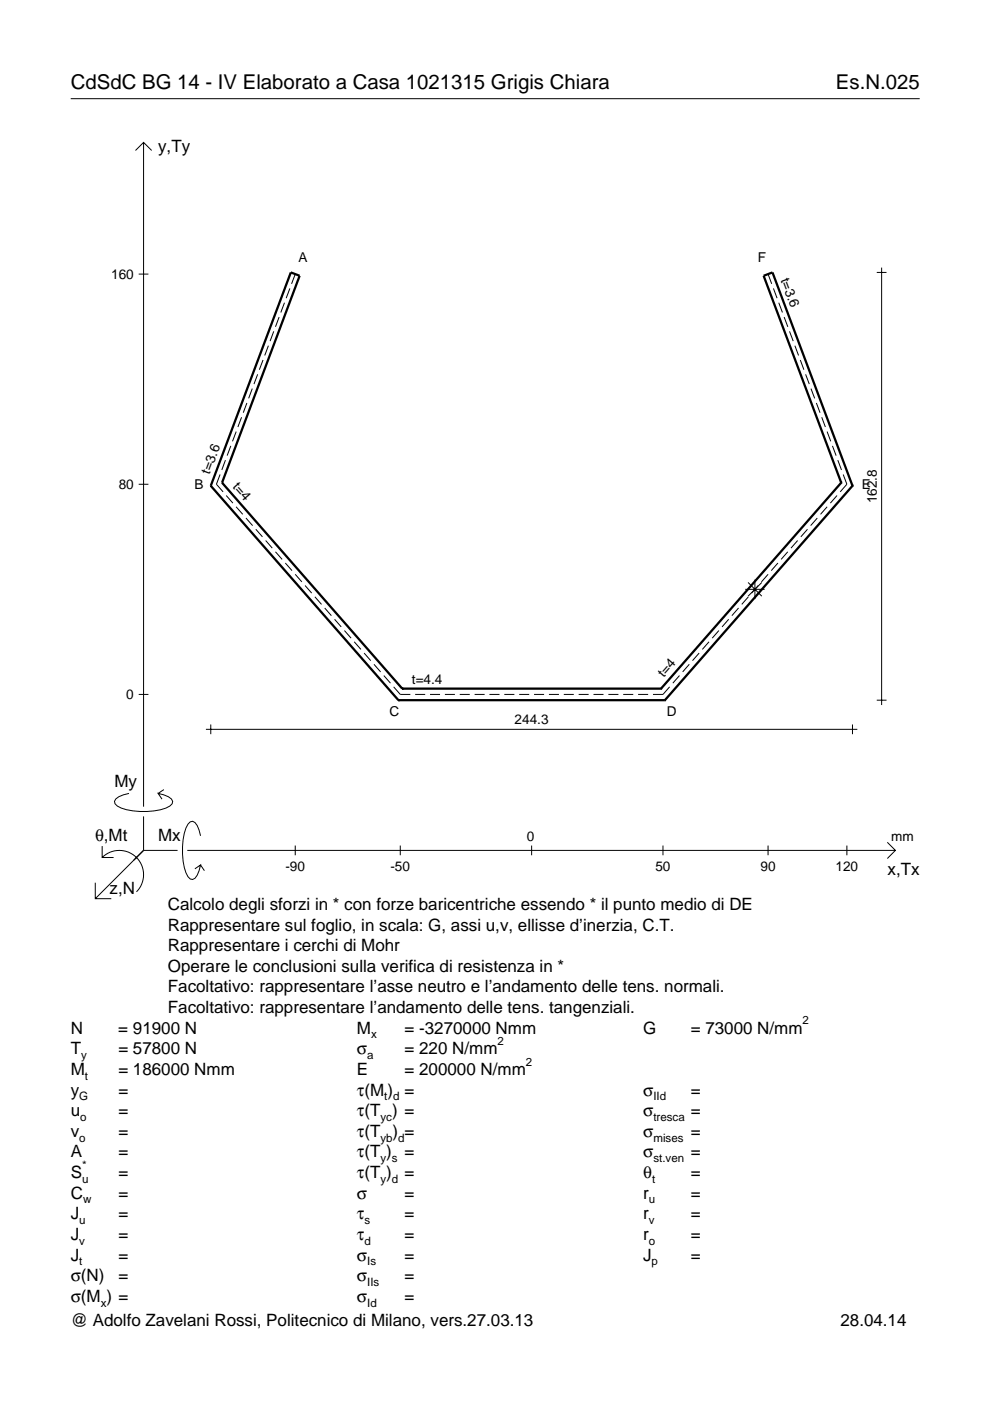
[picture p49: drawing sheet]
<svg xmlns="http://www.w3.org/2000/svg" width="210mm" height="297mm" viewBox="0 0 210 297" stroke-linecap="round" stroke-linejoin="round" font-family="sans-serif">
<defs><g id="words">
<g font-size="4.3">
<text x="15" y="18.9">CdSdC BG 14 - IV Elaborato a Casa 1021315 Grigis Chiara</text>
<text x="177.2" y="18.9">Es.N.025</text>
</g>
<g font-size="3.6">
<text x="33.5" y="32.3">y,Ty</text>
<text x="24.3" y="166.9">My</text>
<text x="20.1" y="178.2">θ,Mt</text>
<text x="33.5" y="178.2">Mx</text>
<text x="188.2" y="185.5">x,Tx</text>
<text x="23.2" y="189.6">z,N</text>
<text x="35.6" y="192.9">Calcolo degli sforzi in * con forze baricentriche essendo * il punto medio di DE</text>
<text x="35.6" y="197.3">Rappresentare sul foglio, in scala: G, assi u,v, ellisse d’inerzia, C.T.</text>
<text x="35.6" y="201.7">Rappresentare i cerchi di Mohr</text>
<text x="35.6" y="206">Operare le conclusioni sulla verifica di resistenza in *</text>
<text x="35.6" y="214.8">Facoltativo: rappresentare l’andamento delle tens. tangenziali.</text>
<text x="35.6" y="210.4">Facoltativo: rappresentare l’asse neutro e l’andamento delle tens. normali.</text>
<text x="15" y="219.2">N</text>
<text x="25.1" y="219.2">= 91900 N</text>
<text x="75.7" y="219.2">M</text>
<text x="85.8" y="219.2">= -3270000 Nmm</text>
<text x="136.4" y="219.2">G</text>
<text x="146.5" y="219.2">= 73000 N/mm</text>
<text x="15" y="223.5">T</text>
<text x="15" y="227.9">M</text>
<text x="25.1" y="223.5">= 57800 N</text>
<text x="25.1" y="227.9">= 186000 Nmm</text>
<text x="75.7" y="223.5">σ</text>
<text x="75.7" y="227.9">E</text>
<text x="85.8" y="223.5">= 220 N/mm</text>
<text x="85.8" y="227.9">= 200000 N/mm</text>
<text x="15" y="232.3">y</text>
<text x="25.1" y="232.3">=</text>
<text x="75.7" y="232.3">τ(M ) =</text>
<text x="136.4" y="232.3">σ</text>
<text x="146.5" y="232.3">=</text>
<text x="15" y="236.7">u</text>
<text x="25.1" y="236.7">=</text>
<text x="75.7" y="236.7">τ(T ) =</text>
<text x="136.4" y="236.7">σ</text>
<text x="146.5" y="236.7">=</text>
<text x="15" y="241">v</text>
<text x="15" y="245.4">A</text>
<text x="25.1" y="241">=</text>
<text x="25.1" y="245.4">=</text>
<text x="75.7" y="245.4">τ(T )</text>
<text x="75.7" y="241">τ(T</text>
<text x="83.3" y="241">) =</text>
<text x="85.8" y="245.4">=</text>
<text x="136.4" y="241">σ</text>
<text x="136.4" y="245.4">σ</text>
<text x="146.5" y="241">=</text>
<text x="146.5" y="245.4">=</text>
<text x="15" y="249.8">S</text>
<text x="25.1" y="249.8">=</text>
<text x="75.7" y="249.8">τ(T )</text>
<text x="85.8" y="249.8">=</text>
<text x="136.4" y="249.8">θ</text>
<text x="146.5" y="249.8">=</text>
<text x="15" y="254.2">C</text>
<text x="25.1" y="254.2">=</text>
<text x="75.7" y="254.2">σ</text>
<text x="85.8" y="254.2">=</text>
<text x="136.4" y="254.2">r</text>
<text x="146.5" y="254.2">=</text>
<text x="15" y="258.5">J</text>
<text x="15" y="262.9">J</text>
<text x="25.1" y="258.5">=</text>
<text x="25.1" y="262.9">=</text>
<text x="75.7" y="258.5">τ</text>
<text x="75.7" y="262.9">τ</text>
<text x="85.8" y="258.5">=</text>
<text x="85.8" y="262.9">=</text>
<text x="136.4" y="258.5">r</text>
<text x="136.4" y="262.9">r</text>
<text x="146.5" y="258.5">=</text>
<text x="146.5" y="262.9">=</text>
<text x="15" y="267.3">J</text>
<text x="25.1" y="267.3">=</text>
<text x="75.7" y="267.3">σ</text>
<text x="85.8" y="267.3">=</text>
<text x="136.4" y="267.3">J</text>
<text x="146.5" y="267.3">=</text>
<text x="15" y="271.7">σ(N)</text>
<text x="25.1" y="271.7">=</text>
<text x="75.7" y="271.7">σ</text>
<text x="85.8" y="271.7">=</text>
<text x="15" y="281.2">@ Adolfo Zavelani Rossi, Politecnico di Milano, vers.27.03.13</text>
<text x="15" y="276">σ(M ) =</text>
<text x="75.7" y="276">σ</text>
<text x="85.8" y="276">=</text>
<text x="178.2" y="281.2">28.04.14</text>
</g>
<g font-size="2.9">
<text x="23.6" y="59.1">160</text>
<text x="63.3" y="55.6">A</text>
<text x="160.7" y="55.6">F</text>
<text x="165.5" y="59.3" transform="rotate(69 165.5 59.3)">t=3.6</text>
<text x="44.4" y="100.7" transform="rotate(-69 44.4 100.7)">t=3.6</text>
<text x="25.2" y="103.7">80</text>
<text x="41.2" y="103.6">B</text>
<text x="49.2" y="103.2" transform="rotate(49 49.2 103.2)">t=4</text>
<text x="182.7" y="103.6">E</text>
<text x="185.9" y="106.7" transform="rotate(-90 185.9 106.7)">162.8</text>
<text x="140.7" y="143.8" transform="rotate(-49 140.7 143.8)">t=4</text>
<text x="26.8" y="148.2">0</text>
<text x="87.3" y="145">t=4.4</text>
<text x="82.6" y="151.9">C</text>
<text x="109.1" y="153.6">244.3</text>
<text x="141.4" y="151.9">D</text>
<text x="111.7" y="178.2">0</text>
<text x="189" y="178.2">mm</text>
<text x="60.5" y="184.7">-90</text>
<text x="82.8" y="184.7">-50</text>
<text x="139" y="184.7">50</text>
<text x="161.2" y="184.7">90</text>
<text x="177.2" y="184.7">120</text>
</g>
<g font-size="2.4">
<text x="78.7" y="220.2">x</text>
<text x="105.5" y="221.5">2</text>
<text x="170.2" y="217.2">2</text>
<text x="17.2" y="224.5">y</text>
<text x="77.9" y="224.5">a</text>
<text x="111.5" y="225.9">2</text>
<text x="16.8" y="233.3">G</text>
<text x="18" y="228.9">t</text>
<text x="81.5" y="233.3">t d</text>
<text x="138.5" y="233.3">IId</text>
<text x="17" y="237.7">o</text>
<text x="80.7" y="237.7">yc</text>
<text x="138.5" y="237.7">tresca</text>
<text x="16.8" y="242">o</text>
<text x="80.7" y="242">yb d</text>
<text x="138.5" y="242">mises</text>
<text x="17.4" y="250.8">u</text>
<text x="17.4" y="247.8">*</text>
<text x="80.7" y="246.4">y s</text>
<text x="80.7" y="250.8">y d</text>
<text x="138.2" y="250.8">t</text>
<text x="138.5" y="246.4">st.ven</text>
<text x="17.6" y="255.2">w</text>
<text x="137.6" y="255.2">u</text>
<text x="16.8" y="259.5">u</text>
<text x="16.8" y="263.9">v</text>
<text x="77.3" y="259.5">s</text>
<text x="77.3" y="263.9">d</text>
<text x="137.6" y="259.5">v</text>
<text x="137.6" y="263.9">o</text>
<text x="16.8" y="268.3">t</text>
<text x="77.9" y="268.3">Is</text>
<text x="138.2" y="268.3">p</text>
<text x="77.9" y="272.7">IIs</text>
<text x="21.4" y="277">x</text>
<text x="77.9" y="277">Id</text>
</g>
</g></defs>
<g fill="none" stroke="#000" stroke-width=".21">
<path d="M15 20.9h180M28.7 31.9l1.7-1.7 1.8 1.7M30.4 30.2v140.8M29.4 58.1h2.1M62.6 58.1l-.8 2.1M162.8 58.1l.8 2.1M185.9 57.8h2.1M186.9 56.7v92.8M54.6 79.4l-.8 2M55.8 76.3l-.8 2.1M56.9 73.3l-.8 2.1M58 70.3l-.7 2"/>
<path d="M59.2 67.2l-.8 2.1M60.3 64.2l-.8 2.1M61.5 61.2l-.8 2M164 61.2l.8 2M165.1 64.2l.8 2.1M166.3 67.2l.7 2.1M167.4 70.3l.8 2M168.5 73.3l.8 2.1M169.7 76.3l.7 2.1M170.8 79.4l.8 2M47.8 97.6l-.8 2M48.9 94.5l-.7 2.1"/>
<path d="M50.1 91.5l-.8 2.1M51.2 88.5l-.8 2M52.3 85.4l-.7 2.1M53.5 82.4l-.8 2.1M171.9 82.4l.8 2.1M173.1 85.4l.8 2.1M174.2 88.5l.8 2M175.4 91.5l.7 2.1M176.5 94.5l.8 2.1M177.6 97.6l.8 2M29.4 102.7h2.1M46.7 100.6l-.8 2.1 1.4 1.6"/>
<path d="M48 105.1l1.4 1.6M50.1 107.4l1.4 1.7M52.1 109.8l1.5 1.6M54.2 112.2l1.4 1.6M56.3 114.6l1.4 1.6M58.4 117l1.4 1.6M60.5 119.4l1.4 1.6M164.9 119.4l-1.4 1.6M167 117l-1.4 1.6M169.1 114.6l-1.4 1.6M171.2 112.2l-1.4 1.6M173.3 109.8l-1.4 1.6"/>
<path d="M175.4 107.4l-1.4 1.7M177.5 105.1l-1.4 1.6M178.8 100.6l.8 2.1-1.5 1.6M62.6 121.8l1.4 1.6M64.7 124.1l1.4 1.7M66.8 126.5l1.4 1.6M68.8 128.9l1.5 1.6M70.9 131.3l1.4 1.6M73 133.7l1.4 1.6M75.1 136.1l1.4 1.6M77.2 138.5l1.4 1.6M148.2 138.5l-1.4 1.6"/>
<path d="M150.3 136.1l-1.4 1.6M152.4 133.7l-1.4 1.6M154.5 131.3l-1.4 1.6M156.6 128.9l-1.4 1.6M158 125h4.1M158.6 123.5l2.9 2.9M158.7 126.5l-1.4 1.6M160.1 122.9v4.1M160.8 124.1l-1.4 1.7M161.5 123.5l-2.9 2.9M162.9 121.8l-1.5 1.6M29.4 147.2h2.1"/>
<path d="M43.7 154.6h138.1M44.7 153.6v2.1M79.3 140.8l1.4 1.7M81.4 143.2l1.4 1.6M83.5 145.6l1.4 1.6h2.1M88 147.2h2.1M91.2 147.2h2.1M94.3 147.2h2.1M97.5 147.2h2.1M100.6 147.2h2.1M103.8 147.2h2.1M106.9 147.2h2.2"/>
<path d="M110.1 147.2h2.1M113.2 147.2h2.2M116.4 147.2h2.1M119.5 147.2h2.2M122.7 147.2h2.1M125.8 147.2h2.2M129 147.2h2.1M132.1 147.2h2.2M135.3 147.2h2.1M142 145.6l-1.4 1.6h-2.2M144.1 143.2l-1.4 1.6M146.1 140.8l-1.4 1.7"/>
<path d="M180.7 153.6v2.1M185.9 148.5h2.1M21.7 179.4v2.4h2.4M27.3 168.2a3.6 3.6 0 0 0-3 1.7l.1 .5a5.6 5.6 0 0 0 3.8 1.5 13.4 13.4 0 0 0 7.8-1l.5-.5 .1-.5a3.6 3.6 0 0 0-3.1-1.7l.8 1.2M30.4 173.1v7.2M34.7 167.4l-1.2 .8M42.5 177.2a3.6 3.6 0 0 0-1.7-3.1l-.5 .2a5.7 5.7 0 0 0-1.5 3.7 13.3 13.3 0 0 0 1 7.9l.5 .5 .5 .1a3.6 3.6 0 0 0 1.7-3.1l-1.2 .8M62.6 179.3v2M84.9 179.3v2M112.7 179.3v2M140.6 179.3v2M162.8 179.3v2"/>
<path d="M179.6 179.3v2M188.1 178.6l1.7 1.7-1.7 1.7M20.2 187.2v3.3h3.4M21.7 181.8a5.1 5.1 0 0 1 7.2 0 5.1 5.1 0 0 1 0 7.3M30.4 180.3l-10.2 10.2M30.4 180.3h7.2M39.7 180.3h150.1M42.5 183.4l.8 1.2"/>
</g>
<g fill="none" stroke="#000" stroke-width=".48">
<path d="M44.7 103h.1M44.7 103l39.8 45.5M47.1 102.3h.1M47.1 102.3l16.4-43.8-1.8-.7-17 45.2M47.1 102.3l38.2 43.7M178.4 102.3h.1M178.4 102.3l-38.2 43.7M178.4 102.3l-16.5-43.8 1.9-.7 16.9 45.2M180.7 103h.1M180.7 103l-39.7 45.5M84.5 148.5h.1M84.5 148.5h56.5"/>
<path d="M85.3 146h.1M85.3 146h54.9M140.2 146h.1M141 148.5h.1"/>
</g>
<use href="#words"/>
</svg>
